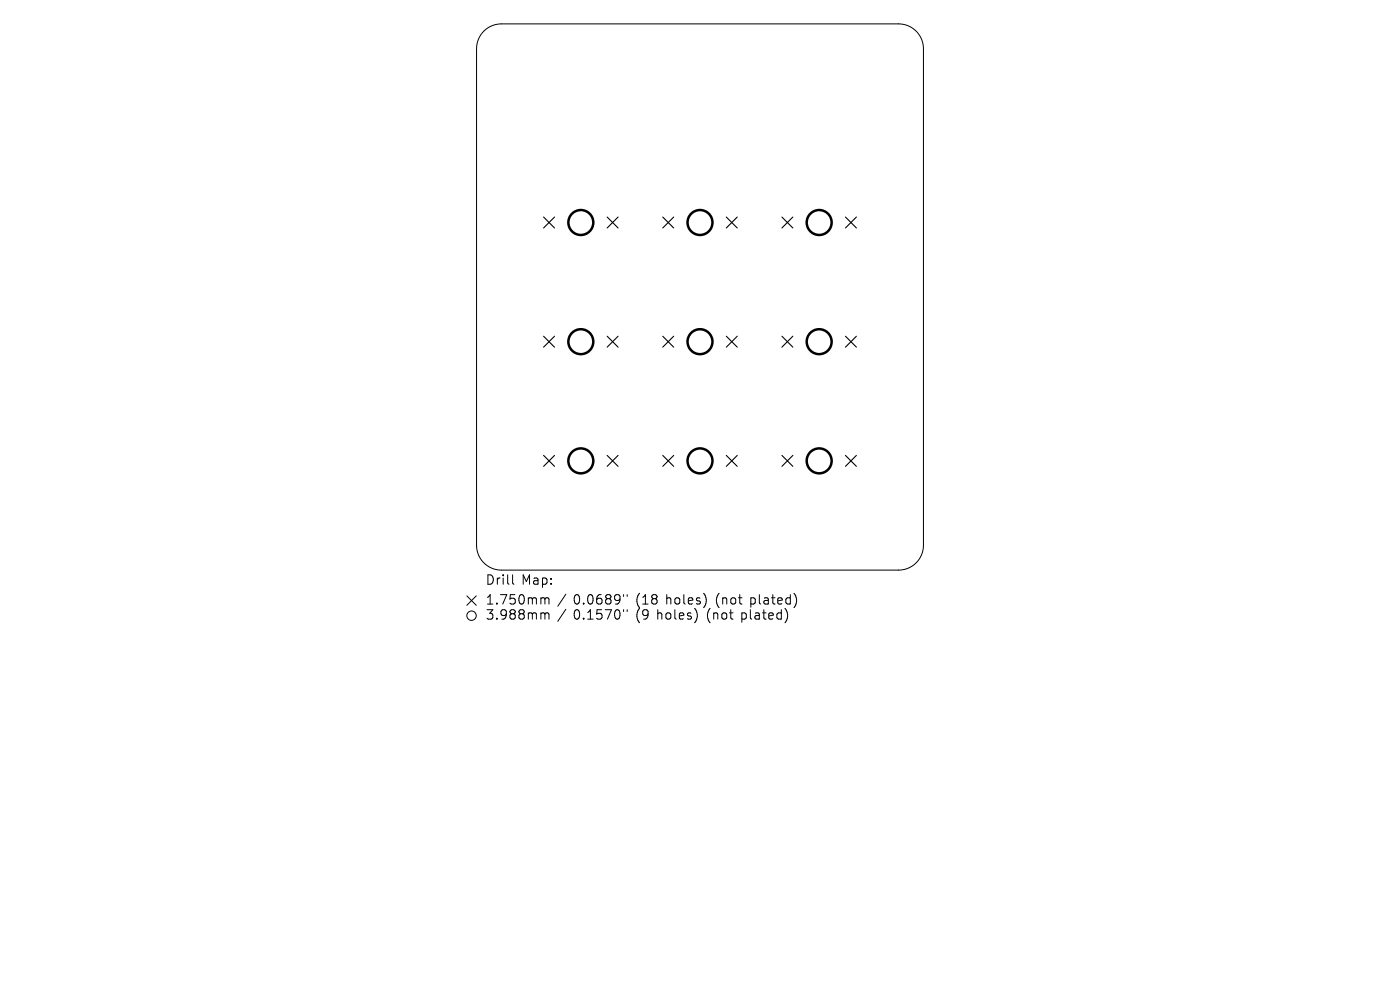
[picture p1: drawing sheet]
<svg xmlns="http://www.w3.org/2000/svg" width="297mm" height="210mm" viewBox="0 0 297 210" stroke-linecap="round" stroke-linejoin="round" font-family="sans-serif">
<defs><g id="words">
<g font-size="2.8">
<text x="103" y="124.2">Drill Map:</text>
<text x="103" y="128.4">1.750mm / 0.0689&quot; (18 holes) (not plated)</text>
<text x="103" y="131.6">3.988mm / 0.1570&quot; (9 holes) (not plated)</text>
</g>
</g></defs>
<g fill="none" stroke="#000" stroke-width=".21">
<path d="M102.7 6.5a5.3 5.3 0 0 1 3.7-1.4h84.2a5.3 5.3 0 0 1 5.3 5.2v105.4a5.3 5.3 0 0 1-5.3 5.2h-84.2a5.3 5.3 0 0 1-5.3-5.2v-105.4a5.3 5.3 0 0 1 1.6-3.8zM99 126.4l2 2M101 126.4l-2 2M115.3 122.6l.6 .1 .1 .3-.1 .7-.6 .2M116.9 123.7v.2M116.9 122.7v.2M153.5 130l.6 .2 .1 .8a.54 .54 0 0 1-.7 .3M154.7 130h.8M155 129.3v1.8l.1 .1 .4 .1M155.2 126.9l.5-.1 .4 .4-.1 .7-.3 .2-.5-.1M156.7 126.8h.7M156.9 126.1v1.8l.1 .1 .4 .1"/>
<path d="M157.4 130.1l.5-.1 .4 .4v.6l-.2 .2h-.7M157.4 130v2M159.2 129.3v1.8l.3 .2M159.3 126.9l.6-.1 .3 .4v.6l-.2 .2h-.7M159.3 126.8v2M160.2 130.1h.8l.1 1.2M161.1 126.1v1.8l.3 .2M161.1 130.5l-.7 .1a.39 .39 0 0 0-.3 .4 .39 .39 0 0 0 .3 .3l.7-.1M161.8 130h.7M162 129.3v1.8l.1 .1 .4 .1M162.1 126.9h.8l.1 1.2M163 127.3l-.7 .1a.39 .39 0 0 0-.3 .4 .39 .39 0 0 0 .3 .3l.7-.1"/>
<path d="M163.1 130.7l.9-.2-.1-.4-.5-.1-.3 .3 .1 .9h.7M163.7 126.8h.7M163.9 126.1v1.8l.1 .1 .4 .1M165 127.5l.9-.2v-.4l-.6-.1-.3 .3 .1 .9h.8M165.8 130.1l-.6-.1-.4 .4v.6l.2 .2h.8M165.8 129.3v2M166.5 129.1a2.29 2.29 0 0 1 0 3M167.7 126.9l-.6-.1-.4 .4v.6l.2 .2h.8M167.7 126.1v2M168.4 125.9a2.29 2.29 0 0 1 0 3"/>
<circle cx="100" cy="130.6" r="1"/>
</g>
<g fill="none" stroke="#000" stroke-width=".23">
<path d="M115.3 46l2.3 2.4M117.6 46l-2.3 2.4M128.8 46l2.3 2.4M131.1 46l-2.3 2.4M140.6 46l2.3 2.4M142.9 46l-2.3 2.4M154.1 46l2.3 2.4M156.4 46l-2.3 2.4M165.9 46l2.3 2.4M168.2 46l-2.3 2.4M179.4 46l2.3 2.4M181.7 46l-2.3 2.4"/>
<path d="M115.3 71.3l2.3 2.3M117.6 71.3l-2.3 2.3M128.8 71.3l2.3 2.3M131.1 71.3l-2.3 2.3M140.6 71.3l2.3 2.3M142.9 71.3l-2.3 2.3M154.1 71.3l2.3 2.3M156.4 71.3l-2.3 2.3M165.9 71.3l2.3 2.3M168.2 71.3l-2.3 2.3M179.4 71.3l2.3 2.3M181.7 71.3l-2.3 2.3"/>
<path d="M115.3 96.6l2.3 2.3M117.6 96.6l-2.3 2.3M128.8 96.6l2.3 2.3M131.1 96.6l-2.3 2.3M140.6 96.6l2.3 2.3M142.9 96.6l-2.3 2.3M154.1 96.6l2.3 2.3M156.4 96.6l-2.3 2.3M165.9 96.6l2.3 2.3M168.2 96.6l-2.3 2.3M179.4 96.6l2.3 2.3M181.7 96.6l-2.3 2.3"/>
</g>
<g fill="none" stroke="#000" stroke-width=".53">
<circle cx="123.2" cy="47.2" r="2.65"/>
<circle cx="148.5" cy="47.2" r="2.65"/>
<circle cx="173.8" cy="47.2" r="2.65"/>
<circle cx="123.2" cy="72.5" r="2.65"/>
<circle cx="148.5" cy="72.5" r="2.65"/>
<circle cx="173.8" cy="72.5" r="2.65"/>
<circle cx="123.2" cy="97.8" r="2.65"/>
<circle cx="148.5" cy="97.8" r="2.65"/>
<circle cx="173.8" cy="97.8" r="2.65"/>
</g>
<use href="#words"/>
</svg>
